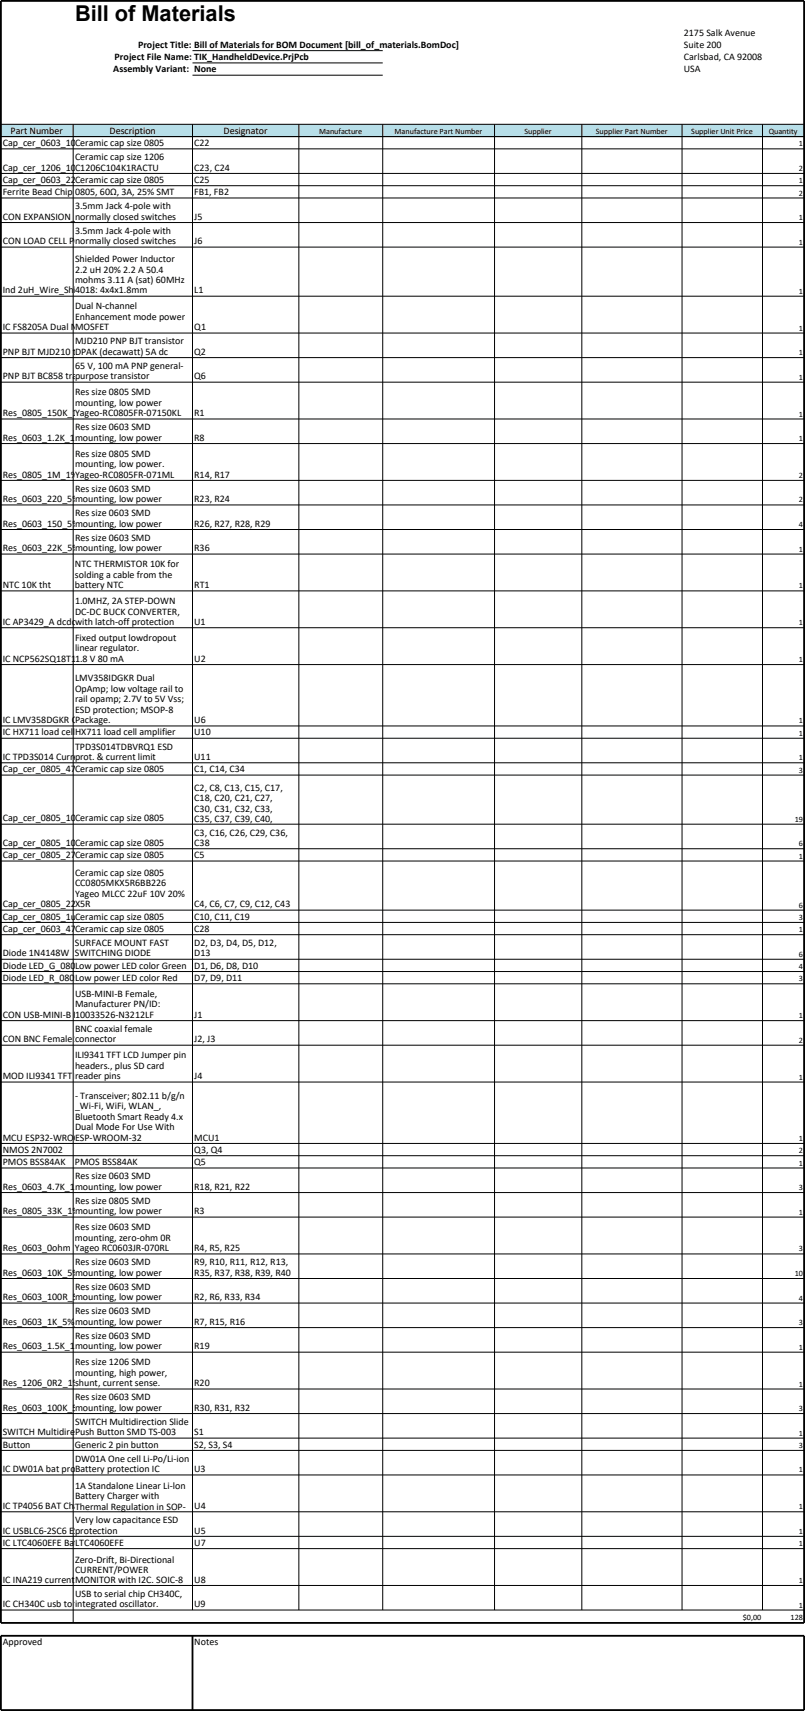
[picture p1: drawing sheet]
<svg xmlns="http://www.w3.org/2000/svg" width="75mm" height="159mm" viewBox="0 0 75 159" stroke-linecap="round" stroke-linejoin="round" font-family="sans-serif">
<defs><g id="words">
<text font-size="2" x="7" y="1.9">Bill of Materials</text>
<g font-size=".9">
<text x="10.7" y="5.6">Project File Name: TIK_HandheldDevice.PrjPcb</text>
<text x="12.9" y="4.5">Project Title: Bill of Materials for BOM Document [bill_of_materials.BomDoc]</text>
<text x="63.7" y="3.3">2175 Salk Avenue</text>
<text x="63.7" y="4.5">Suite 200</text>
<text x="63.7" y="5.6">Carlsbad, CA 92008</text>
<text x="10.6" y="6.7">Assembly Variant: None</text>
<text x="63.7" y="6.7">USA</text>
<text x=".3" y="13.6">Cap_cer_0603_100pF_5%</text>
<text x=".3" y="15.9">Cap_cer_1206_100nF_100V_10%</text>
<text x=".3" y="17">Cap_cer_0603_22pF_5%</text>
<text x="1" y="12.5">Part Number</text>
<text x="7" y="13.6">Ceramic cap size 0805</text>
<text x="7" y="14.9">Ceramic cap size 1206</text>
<text x="7" y="15.9">C1206C104K1RACTU</text>
<text x="7" y="17">Ceramic cap size 0805</text>
<text x="10.2" y="12.5">Description</text>
<text x="18.1" y="13.6">C22</text>
<text x="18.1" y="17">C25</text>
<text x="18.1" y="15.9">C23, C24</text>
<text x="20.8" y="12.5">Designator</text>
<text x=".3" y="18.2">Ferrite Bead Chip Fair-Rite 2508056007Y3</text>
<text x=".3" y="20.5">CON EXPANSION_PORT</text>
<text x=".3" y="22.7">CON LOAD CELL PORT JACK</text>
<text x="7" y="18.2">0805, 60Ω, 3A, 25% SMT</text>
<text x="7" y="19.5">3.5mm Jack 4-pole with</text>
<text x="7" y="20.5">normally closed switches</text>
<text x="7" y="21.8">3.5mm Jack 4-pole with</text>
<text x="7" y="22.7">normally closed switches</text>
<text x="18.1" y="18.2">FB1, FB2</text>
<text x="18.1" y="20.5">J5</text>
<text x="18.1" y="22.7">J6</text>
<text x=".3" y="27.3">Ind 2uH_Wire_Shield_2A_4x4</text>
<text x="7" y="24.4">Shielded Power Inductor</text>
<text x="7" y="25.4">2.2 uH 20% 2.2 A 50.4</text>
<text x="7" y="26.3">mohms 3.11 A (sat) 60MHz</text>
<text x="7" y="27.3">4018: 4x4x1.8mm</text>
<text x="7" y="28.8">Dual N-channel</text>
<text x="7" y="29.8">Enhancement mode power</text>
<text x="18.1" y="27.3">L1</text>
<text x=".3" y="30.7">IC FS8205A Dual NMOS</text>
<text x=".3" y="33">PNP BJT MJD210 transistor</text>
<text x=".3" y="35.3">PNP BJT BC858 transistor</text>
<text x="7" y="30.7">MOSFET</text>
<text x="7" y="32.1">MJD210 PNP BJT transistor</text>
<text x="7" y="33">DPAK (decawatt) 5A dc</text>
<text x="7" y="34.3">65 V, 100 mA PNP general-</text>
<text x="7" y="35.3">purpose transistor</text>
<text x="18.1" y="33">Q2</text>
<text x="18.1" y="35.3">Q6</text>
<text x="18.1" y="30.7">Q1</text>
<text x=".3" y="38.7">Res_0805_150K_1%_1/8W</text>
<text x=".3" y="41">Res_0603_1.2K_1%_100mW</text>
<text x="7" y="36.8">Res size 0805 SMD</text>
<text x="7" y="37.8">mounting, low power</text>
<text x="7" y="38.7">Yageo-RC0805FR-07150KL</text>
<text x="7" y="40.1">Res size 0603 SMD</text>
<text x="7" y="41">mounting, low power</text>
<text x="18.1" y="38.7">R1</text>
<text x="18.1" y="41">R8</text>
<text x=".3" y="44.5">Res_0805_1M_1%Yageo-RC0805FR-071ML</text>
<text x=".3" y="46.7">Res_0603_220_5%_100mW</text>
<text x="7" y="42.5">Res size 0805 SMD</text>
<text x="7" y="43.5">mounting, low power.</text>
<text x="7" y="45.8">Res size 0603 SMD</text>
<text x="7" y="46.7">mounting, low power</text>
<text x="18.1" y="44.5">R14, R17</text>
<text x="18.1" y="46.7">R23, R24</text>
<text x=".3" y="49">Res_0603_150_5%_100mW</text>
<text x=".3" y="51.3">Res_0603_22K_5%_100mW</text>
<text x="7" y="52.8">NTC THERMISTOR 10K for</text>
<text x="7" y="53.8">solding a cable from the</text>
<text x="7" y="48.1">Res size 0603 SMD</text>
<text x="7" y="49">mounting, low power</text>
<text x="7" y="50.3">Res size 0603 SMD</text>
<text x="7" y="51.3">mounting, low power</text>
<text x="18.1" y="49">R26, R27, R28, R29</text>
<text x="18.1" y="51.3">R36</text>
<text x=".3" y="54.7">NTC 10K tht</text>
<text x=".3" y="58.2">IC AP3429_A dcdc buck</text>
<text x="7" y="54.7">battery NTC</text>
<text x="7" y="56.2">1.0MHZ, 2A STEP-DOWN</text>
<text x="7" y="57.2">DC-DC BUCK CONVERTER,</text>
<text x="7" y="58.2">with latch-off protection</text>
<text x="7" y="59.7">Fixed output lowdropout</text>
<text x="18.1" y="58.2">U1</text>
<text x="18.1" y="54.7">RT1</text>
<text x=".3" y="61.6">IC NCP562SQ18T1G LDO</text>
<text x="7" y="60.6">linear regulator.</text>
<text x="7" y="61.6">1.8 V 80 mA</text>
<text x="7" y="63.4">LMV358IDGKR Dual</text>
<text x="7" y="64.4">OpAmp; low voltage rail to</text>
<text x="7" y="65.4">rail opamp; 2.7V to 5V Vss;</text>
<text x="18.1" y="61.6">U2</text>
<text x=".3" y="67.3">IC LMV358DGKR OpAmp</text>
<text x=".3" y="68.5">IC HX711 load cell amp</text>
<text x=".3" y="70.7">IC TPD3S014 Current switch</text>
<text x=".3" y="71.9">Cap_cer_0805_47pF_5%</text>
<text x="7" y="66.3">ESD protection; MSOP-8</text>
<text x="7" y="67.3">Package.</text>
<text x="7" y="68.5">HX711 load cell amplifier</text>
<text x="7" y="69.8">TPD3S014TDBVRQ1 ESD</text>
<text x="7" y="70.7">prot. &amp; current limit</text>
<text x="7" y="71.9">Ceramic cap size 0805</text>
<text x="18.1" y="68.5">U10</text>
<text x="18.1" y="70.7">U11</text>
<text x="18.1" y="71.9">C1, C14, C34</text>
<text x="18.1" y="67.3">U6</text>
<text x=".3" y="76.5">Cap_cer_0805_100nF_10%</text>
<text x="7" y="76.5">Ceramic cap size 0805</text>
<text x="18.1" y="73.6">C2, C8, C13, C15, C17,</text>
<text x="18.1" y="74.6">C18, C20, C21, C27,</text>
<text x="18.1" y="75.6">C30, C31, C32, C33,</text>
<text x="18.1" y="76.5">C35, C37, C39, C40,</text>
<text x="18.1" y="77.5">C41, C42</text>
<text x="18.1" y="77.8">C3, C16, C26, C29, C36,</text>
<text x=".3" y="78.7">Cap_cer_0805_10uF_10%</text>
<text x=".3" y="79.9">Cap_cer_0805_27pF_5%</text>
<text x="7" y="78.7">Ceramic cap size 0805</text>
<text x="7" y="79.9">Ceramic cap size 0805</text>
<text x="7" y="81.5">Ceramic cap size 0805</text>
<text x="7" y="82.5">CC0805MKX5R6BB226</text>
<text x="7" y="83.5">Yageo MLCC 22uF 10V 20%</text>
<text x="18.1" y="79.9">C5</text>
<text x="18.1" y="78.7">C38</text>
<text x=".3" y="84.5">Cap_cer_0805_22uF_20%</text>
<text x=".3" y="85.6">Cap_cer_0805_1uF_10%</text>
<text x=".3" y="86.7">Cap_cer_0603_470pF_5%</text>
<text x=".3" y="89">Diode 1N4148W</text>
<text x="7" y="88.1">SURFACE MOUNT FAST</text>
<text x="7" y="89">SWITCHING DIODE</text>
<text x="7" y="84.5">X5R</text>
<text x="7" y="85.6">Ceramic cap size 0805</text>
<text x="7" y="86.7">Ceramic cap size 0805</text>
<text x="18.1" y="85.6">C10, C11, C19</text>
<text x="18.1" y="86.7">C28</text>
<text x="18.1" y="88.1">D2, D3, D4, D5, D12,</text>
<text x="18.1" y="89">D13</text>
<text x="18.1" y="84.5">C4, C6, C7, C9, C12, C43</text>
<text x=".3" y="90.2">Diode LED_G_0805</text>
<text x=".3" y="91.3">Diode LED_R_0805</text>
<text x=".3" y="94.8">CON USB-MINI-B Female</text>
<text x="7" y="90.2">Low power LED color Green</text>
<text x="7" y="91.3">Low power LED color Red</text>
<text x="7" y="92.8">USB-MINI-B Female,</text>
<text x="7" y="93.8">Manufacturer PN/ID:</text>
<text x="7" y="94.8">10033526-N3212LF</text>
<text x="18.1" y="94.8">J1</text>
<text x="18.1" y="90.2">D1, D6, D8, D10</text>
<text x="18.1" y="91.3">D7, D9, D11</text>
<text x=".3" y="97">CON BNC Female Socket</text>
<text x=".3" y="100.5">MOD ILI9341 TFT LCD + SD CARD READER</text>
<text x="7" y="96.1">BNC coaxial female</text>
<text x="7" y="97">connector</text>
<text x="7" y="98.5">ILI9341 TFT LCD Jumper pin</text>
<text x="7" y="99.5">headers., plus SD card</text>
<text x="7" y="100.5">reader pins</text>
<text x="18.1" y="97">J2, J3</text>
<text x="18.1" y="100.5">J4</text>
<text x=".3" y="106.2">MCU ESP32-WROOM-32D</text>
<text x=".3" y="107.3">NMOS 2N7002</text>
<text x="7" y="102.3">- Transceiver; 802.11 b/g/n</text>
<text x="7" y="103.3">_Wi-Fi, WiFi, WLAN_,</text>
<text x="7" y="104.2">Bluetooth Smart Ready 4.x</text>
<text x="7" y="105.2">Dual Mode For Use With</text>
<text x="7" y="106.2">ESP-WROOM-32</text>
<text x="18.1" y="106.2">MCU1</text>
<text x="18.1" y="107.3">Q3, Q4</text>
<text x=".3" y="108.5">PMOS BSS84AK</text>
<text x=".3" y="110.8">Res_0603_4.7K_1%_100mW</text>
<text x=".3" y="113">Res_0805_33K_1%_1/8W</text>
<text x="7" y="108.5">PMOS BSS84AK</text>
<text x="7" y="109.8">Res size 0603 SMD</text>
<text x="7" y="110.8">mounting, low power</text>
<text x="7" y="112.1">Res size 0805 SMD</text>
<text x="7" y="113">mounting, low power</text>
<text x="18.1" y="108.5">Q5</text>
<text x="18.1" y="110.8">R18, R21, R22</text>
<text x="18.1" y="113">R3</text>
<text x=".3" y="116.5">Res_0603_0ohm</text>
<text x=".3" y="118.8">Res_0603_10K_5%_100mW_1</text>
<text x="7" y="114.5">Res size 0603 SMD</text>
<text x="7" y="115.5">mounting, zero-ohm 0R</text>
<text x="7" y="116.5">Yageo RC0603JR-070RL</text>
<text x="7" y="117.8">Res size 0603 SMD</text>
<text x="7" y="118.8">mounting, low power</text>
<text x="18.1" y="116.5">R4, R5, R25</text>
<text x="18.1" y="117.8">R9, R10, R11, R12, R13,</text>
<text x="18.1" y="118.8">R35, R37, R38, R39, R40</text>
<text x=".3" y="121">Res_0603_100R_5%_100mW</text>
<text x=".3" y="123.3">Res_0603_1K_5%_100mW</text>
<text x=".3" y="125.6">Res_0603_1.5K_1%_100mW</text>
<text x="7" y="120.1">Res size 0603 SMD</text>
<text x="7" y="121">mounting, low power</text>
<text x="7" y="122.4">Res size 0603 SMD</text>
<text x="7" y="123.3">mounting, low power</text>
<text x="7" y="124.6">Res size 0603 SMD</text>
<text x="7" y="125.6">mounting, low power</text>
<text x="18.1" y="121">R2, R6, R33, R34</text>
<text x="18.1" y="123.3">R7, R15, R16</text>
<text x="18.1" y="125.6">R19</text>
<text x=".3" y="129">Res_1206_0R2_1%_500mW</text>
<text x=".3" y="131.3">Res_0603_100K_5%_100mW</text>
<text x="7" y="127.1">Res size 1206 SMD</text>
<text x="7" y="128.1">mounting, high power,</text>
<text x="7" y="129">shunt, current sense.</text>
<text x="7" y="130.4">Res size 0603 SMD</text>
<text x="7" y="131.3">mounting, low power</text>
<text x="18.1" y="131.3">R30, R31, R32</text>
<text x="18.1" y="129">R20</text>
<text x=".3" y="133.6">SWITCH Multidirection Slide Push Button SMD TS-003</text>
<text x=".3" y="134.8">Button</text>
<text x=".3" y="137">IC DW01A bat protection</text>
<text x="7" y="134.8">Generic 2 pin button</text>
<text x="7" y="132.6">SWITCH Multidirection Slide</text>
<text x="7" y="133.6">Push Button SMD TS-003</text>
<text x="7" y="136.1">DW01A One cell Li-Po/Li-ion</text>
<text x="7" y="137">Battery protection IC</text>
<text x="18.1" y="134.8">S2, S3, S4</text>
<text x="18.1" y="137">U3</text>
<text x="18.1" y="133.6">S1</text>
<text x=".3" y="140.5">IC TP4056 BAT Charger</text>
<text x=".3" y="142.8">IC USBLC6-2SC6 ESD Prot</text>
<text x=".3" y="143.9">IC LTC4060EFE Bat NiMH charger</text>
<text x="7" y="138.6">1A Standalone Linear Li-lon</text>
<text x="7" y="139.6">Battery Charger with</text>
<text x="7" y="140.5">Thermal Regulation in SOP-</text>
<text x="7" y="141.5">8</text>
<text x="7" y="141.8">Very low capacitance ESD</text>
<text x="7" y="142.8">protection</text>
<text x="7" y="143.9">LTC4060EFE</text>
<text x="18.1" y="142.8">U5</text>
<text x="18.1" y="143.9">U7</text>
<text x="18.1" y="140.5">U4</text>
<text x=".3" y="147.3">IC INA219 current sense</text>
<text x=".3" y="149.6">IC CH340C usb to ttl</text>
<text x="7" y="145.5">Zero-Drift, Bi-Directional</text>
<text x="7" y="146.4">CURRENT/POWER</text>
<text x="7" y="147.4">MONITOR with I2C. SOIC-8</text>
<text x="7" y="148.4">(D) Package</text>
<text x="7" y="148.6">USB to serial chip CH340C,</text>
<text x="7" y="149.6">integrated oscillator.</text>
<text x="18.1" y="149.6">U9</text>
<text x="18.1" y="147.3">U8</text>
<text x=".3" y="153.2">Approved</text>
<text x="18.1" y="153.2">Notes</text>
</g>
<g font-size=".8">
<text x="29.7" y="12.5">Manufacture</text>
<text x="36.7" y="12.5">Manufacture Part Number</text>
<text x="48.8" y="12.5">Supplier</text>
<text x="55.5" y="12.5">Supplier Part Number</text>
<text x="64.4" y="12.5">Supplier Unit Price</text>
<text x="71.6" y="12.5">Quantity</text>
<text x="74.4" y="13.6">1</text>
<text x="74.4" y="15.9">2</text>
<text x="74.4" y="17.1">1</text>
<text x="74.4" y="18.2">2</text>
<text x="74.4" y="20.5">1</text>
<text x="74.4" y="22.8">1</text>
<text x="74.4" y="27.3">1</text>
<text x="74.4" y="30.8">1</text>
<text x="74.4" y="33.1">1</text>
<text x="74.4" y="35.3">1</text>
<text x="74.4" y="38.8">1</text>
<text x="74.4" y="41.1">1</text>
<text x="74.4" y="44.5">2</text>
<text x="74.4" y="46.8">2</text>
<text x="74.4" y="49.1">4</text>
<text x="74.4" y="51.3">1</text>
<text x="74.4" y="54.8">1</text>
<text x="74.4" y="58.2">1</text>
<text x="74.4" y="61.6">1</text>
<text x="74.4" y="67.3">1</text>
<text x="74.4" y="68.5">1</text>
<text x="74.4" y="70.8">1</text>
<text x="74.4" y="71.9">3</text>
<text x="74" y="76.5">19</text>
<text x="74.4" y="78.8">6</text>
<text x="74.4" y="79.9">1</text>
<text x="74.4" y="84.5">6</text>
<text x="74.4" y="85.6">3</text>
<text x="74.4" y="86.8">1</text>
<text x="74.4" y="89.1">6</text>
<text x="74.4" y="90.2">4</text>
<text x="74.4" y="91.4">3</text>
<text x="74.4" y="94.8">1</text>
<text x="74.4" y="97.1">2</text>
<text x="74.4" y="100.5">1</text>
<text x="74.4" y="106.2">1</text>
<text x="74.4" y="107.4">2</text>
<text x="74.4" y="108.5">1</text>
<text x="74.4" y="110.8">3</text>
<text x="74.4" y="113.1">1</text>
<text x="74" y="118.8">10</text>
<text x="74.4" y="116.5">3</text>
<text x="74.4" y="121.1">4</text>
<text x="74.4" y="123.4">3</text>
<text x="74.4" y="125.6">1</text>
<text x="74.4" y="129.1">1</text>
<text x="74.4" y="131.4">3</text>
<text x="74.4" y="133.6">1</text>
<text x="74.4" y="134.8">3</text>
<text x="74.4" y="137.1">1</text>
<text x="74.4" y="140.5">1</text>
<text x="74.4" y="142.8">1</text>
<text x="74.4" y="143.9">1</text>
<text x="74.4" y="147.4">1</text>
<text x="74.4" y="149.6">1</text>
<text x="69.2" y="150.8">$0,00</text>
<text x="73.6" y="150.8">128</text>
</g>
</g></defs>
<path d="M.1 11.6h74.8v1.2h-74.8z" fill="#b7dee8"/>
<path d="M.1 .1h74.8v151h-74.8zM.1 152.3h74.8v6.9h-74.8zM17.9 152.3v6.9" fill="none" stroke="#000" stroke-width=".17"/>
<g fill="none" stroke="#000" stroke-width=".09">
<path d="M.1 11.6h74.8M.1 12.7h74.8M.1 13.9h74.8M.1 16.1h74.8M.1 17.3h74.8M.1 18.4h74.8M6.8 11.6v139.5M17.9 4.7h17.7M17.9 5.9h17.7M17.9 7h17.7M17.9 11.6v138.3M27.8 11.6v138.3"/>
<path d="M35.6 11.6v138.3M46.1 11.6v138.3M54.2 11.6v138.3M63.5 11.6v138.3M71 11.6v138.3M.1 20.7h74.8M.1 23h74.8M.1 27.6h74.8M.1 31h74.8M.1 33.3h74.8M.1 35.6h74.8M.1 39h74.8"/>
<path d="M.1 41.3h74.8M.1 44.7h74.8M.1 47h74.8M.1 49.3h74.8M.1 51.6h74.8M.1 55h74.8M.1 58.4h74.8M.1 61.9h74.8M.1 67.6h74.8M.1 68.7h74.8M.1 71h74.8M.1 72.2h74.8"/>
<path d="M.1 76.7h74.8M.1 79h74.8M.1 80.2h74.8M.1 84.7h74.8M.1 85.9h74.8M.1 87h74.8M.1 89.3h74.8M.1 90.4h74.8M.1 91.6h74.8M.1 95h74.8M.1 97.3h74.8M.1 100.7h74.8"/>
<path d="M.1 106.4h74.8M.1 107.6h74.8M.1 108.7h74.8M.1 111h74.8M.1 113.3h74.8M.1 116.7h74.8M.1 119h74.8M.1 121.3h74.8M.1 123.6h74.8M.1 125.9h74.8M.1 129.3h74.8M.1 131.6h74.8"/>
<path d="M.1 133.9h74.8M.1 135h74.8M.1 137.3h74.8M.1 140.7h74.8M.1 143h74.8M.1 144.2h74.8M.1 147.6h74.8M.1 149.9h74.8"/>
</g>
<use href="#words"/>
</svg>
